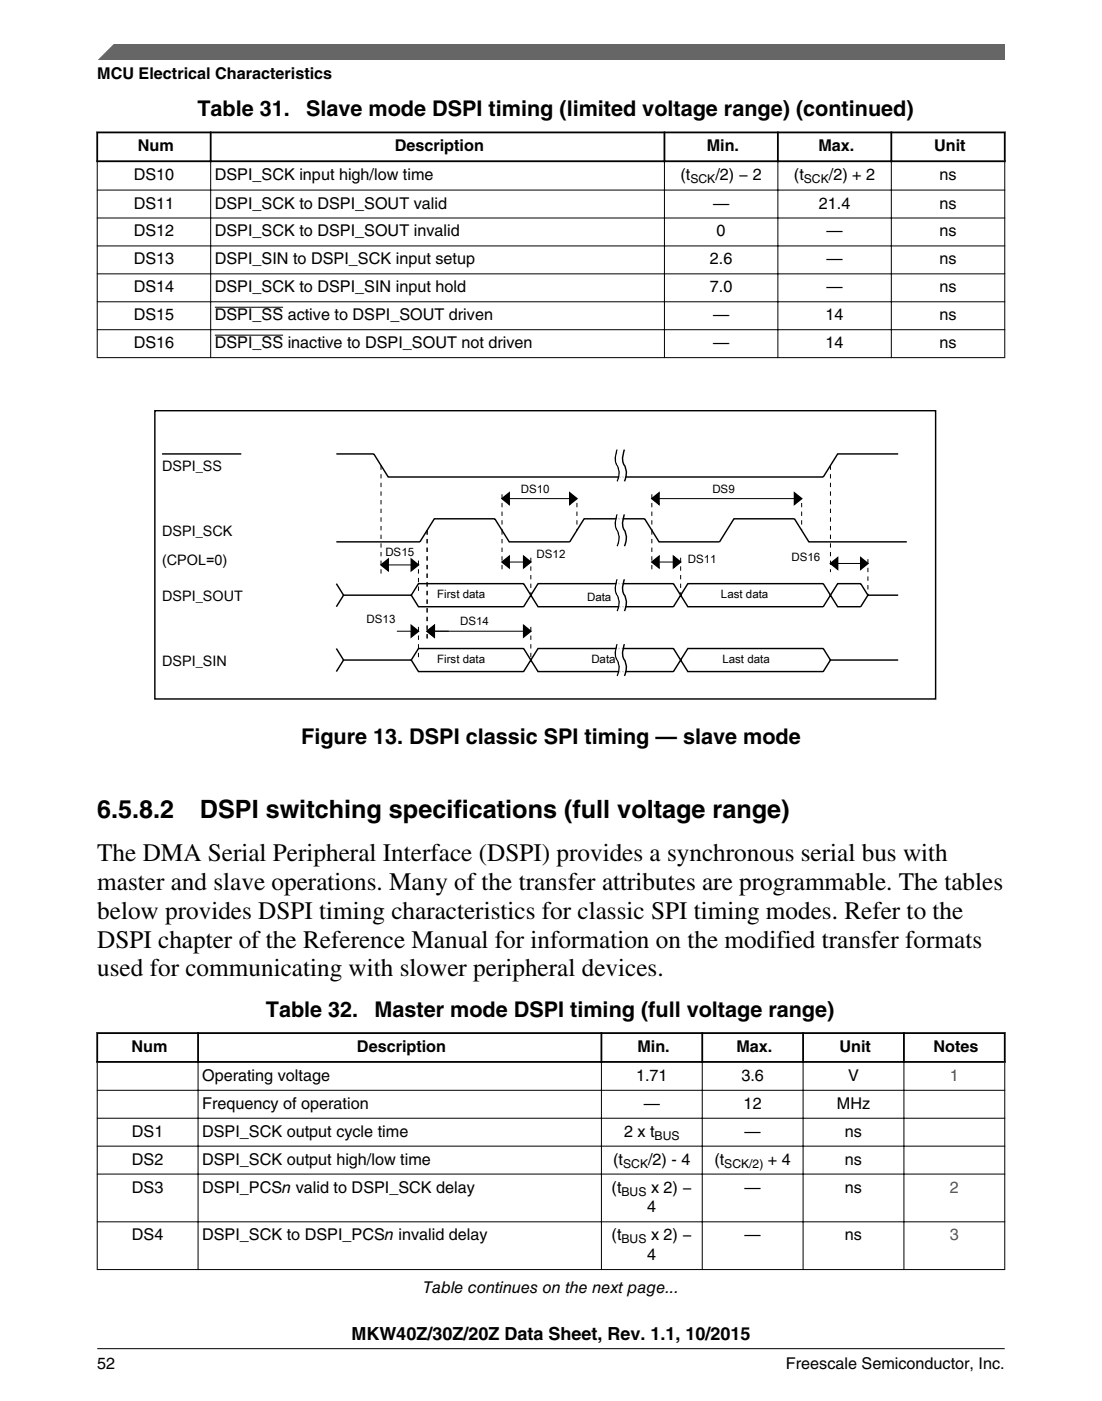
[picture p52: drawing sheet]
<svg xmlns="http://www.w3.org/2000/svg" width="216mm" height="274mm" viewBox="0 0 216 274" stroke-linecap="round" stroke-linejoin="round" font-family="sans-serif">
<defs><g id="words">
<g font-size="4.9">
<text x="19.1" y="160.1">6.5.8.2</text>
<text x="39.2" y="160.1">DSPI switching specifications (full voltage range)</text>
<text x="19.1" y="168.6">The DMA Serial Peripheral Interface (DSPI) provides a synchronous serial bus with</text>
<text x="19.1" y="174.3">master and slave operations. Many of the transfer attributes are programmable. The tables</text>
<text x="19.1" y="179.9">below provides DSPI timing characteristics for classic SPI timing modes. Refer to the</text>
<text x="19.1" y="185.5">DSPI chapter of the Reference Manual for information on the modified transfer formats</text>
<text x="19.1" y="191.2">used for communicating with slower peripheral devices.</text>
</g>
<g font-size="4.2">
<text x="38.7" y="22.7">Table 31.</text>
<text x="60" y="22.7">Slave mode DSPI timing (limited voltage range) (continued)</text>
<text x="59" y="145.8">Figure 13. DSPI classic SPI timing — slave mode</text>
<text x="52.1" y="199.2">Table 32.</text>
<text x="73.4" y="199.2">Master mode DSPI timing (full voltage range)</text>
</g>
<text font-size="3.5" x="68.8" y="262.3">MKW40Z/30Z/20Z Data Sheet, Rev. 1.1, 10/2015</text>
<g font-size="3.2">
<text x="19" y="15.5">MCU Electrical Characteristics</text>
<text x="27" y="29.6">Num</text>
<text x="77.3" y="29.6">Description</text>
<text x="138.5" y="29.6">Min.</text>
<text x="160.3" y="29.6">Max.</text>
<text x="183" y="29.6">Unit</text>
<text x="26.2" y="35.3">DS10</text>
<text x="42.1" y="35.3">DSPI_SCK input high/low time</text>
<text x="133.3" y="35.3">(t</text>
<text x="140.2" y="35.3">/2) − 2</text>
<text x="155.5" y="35.3">(t</text>
<text x="162.4" y="35.3">/2) + 2</text>
<text x="184.1" y="35.3">ns</text>
<text x="26.2" y="40.8">DS11</text>
<text x="42.1" y="40.8">DSPI_SCK to DSPI_SOUT valid</text>
<text x="139.7" y="40.8">—</text>
<text x="160.4" y="40.8">21.4</text>
<text x="184.1" y="40.8">ns</text>
<text x="26.2" y="46.3">DS12</text>
<text x="42.1" y="46.3">DSPI_SCK to DSPI_SOUT invalid</text>
<text x="140.4" y="46.3">0</text>
<text x="161.9" y="46.3">—</text>
<text x="184.1" y="46.3">ns</text>
<text x="26.2" y="51.8">DS13</text>
<text x="42.1" y="51.8">DSPI_SIN to DSPI_SCK input setup</text>
<text x="139.1" y="51.8">2.6</text>
<text x="161.9" y="51.8">—</text>
<text x="184.1" y="51.8">ns</text>
<text x="26.2" y="57.2">DS14</text>
<text x="42.1" y="57.2">DSPI_SCK to DSPI_SIN input hold</text>
<text x="139.1" y="57.2">7.0</text>
<text x="161.9" y="57.2">—</text>
<text x="184.1" y="57.2">ns</text>
<text x="26.2" y="62.7">DS15</text>
<text x="42.1" y="62.7">DSPI_SS active to DSPI_SOUT driven</text>
<text x="139.7" y="62.7">—</text>
<text x="161.7" y="62.7">14</text>
<text x="184.1" y="62.7">ns</text>
<text x="26.2" y="68.2">DS16</text>
<text x="42.1" y="68.2">DSPI_SS inactive to DSPI_SOUT not driven</text>
<text x="139.7" y="68.2">—</text>
<text x="161.7" y="68.2">14</text>
<text x="184.1" y="68.2">ns</text>
<text x="25.8" y="206">Num</text>
<text x="69.9" y="206">Description</text>
<text x="124.9" y="206">Min.</text>
<text x="144.3" y="206">Max.</text>
<text x="164.5" y="206">Unit</text>
<text x="182.9" y="206">Notes</text>
<text x="39.6" y="211.6">Operating voltage</text>
<text x="124.6" y="211.6">1.71</text>
<text x="145.3" y="211.6">3.6</text>
<text x="166.2" y="211.6">V</text>
<text x="39.6" y="217.1">Frequency of operation</text>
<text x="126.1" y="217.1">—</text>
<text x="145.7" y="217.1">12</text>
<text x="164" y="217.1">MHz</text>
<text x="25.8" y="222.6">DS1</text>
<text x="39.6" y="222.6">DSPI_SCK output cycle time</text>
<text x="122.3" y="222.6">2 x t</text>
<text x="145.9" y="222.6">—</text>
<text x="165.5" y="222.6">ns</text>
<text x="25.8" y="228">DS2</text>
<text x="25.8" y="233.5">DS3</text>
<text x="39.6" y="228">DSPI_SCK output high/low time</text>
<text x="39.6" y="233.5">DSPI_PCSn valid to DSPI_SCK delay</text>
<text x="119.8" y="233.5">(t</text>
<text x="120.1" y="228">(t</text>
<text x="127" y="228">/2) - 4</text>
<text x="127.5" y="233.5">x 2) −</text>
<text x="140" y="228">(t</text>
<text x="145.9" y="233.5">—</text>
<text x="150.5" y="228">+ 4</text>
<text x="165.5" y="228">ns</text>
<text x="165.5" y="233.5">ns</text>
<text x="126.8" y="237.4">4</text>
<text x="25.8" y="242.8">DS4</text>
<text x="39.6" y="242.8">DSPI_SCK to DSPI_PCSn invalid delay</text>
<text x="119.8" y="242.8">(t</text>
<text x="127.5" y="242.8">x 2) −</text>
<text x="145.9" y="242.8">—</text>
<text x="165.5" y="242.8">ns</text>
<text x="126.8" y="246.7">4</text>
<text x="82.9" y="253.3">Table continues on the next page...</text>
<text x="19.1" y="268">52</text>
<text x="154" y="268">Freescale Semiconductor, Inc.</text>
</g>
<g font-size="3.2" fill="#00f">
<text x="186.1" y="211.6">1</text>
<text x="186.1" y="233.5">2</text>
<text x="186.1" y="242.8">3</text>
</g>
<g font-size="2.8">
<text x="31.7" y="92.3">DSPI_SS</text>
<text x="31.7" y="105">DSPI_SCK</text>
<text x="31.7" y="110.6">(CPOL=0)</text>
<text x="31.7" y="117.7">DSPI_SOUT</text>
<text x="31.7" y="130.4">DSPI_SIN</text>
</g>
<g font-size="2.4">
<text x="135.3" y="35.9">SCK</text>
<text x="157.5" y="35.9">SCK</text>
<text x="128.3" y="223.2">BUS</text>
<text x="122.1" y="228.7">SCK</text>
<text x="141.9" y="228.7">SCK/2)</text>
<text x="121.8" y="234.1">BUS</text>
<text x="121.8" y="243.5">BUS</text>
</g>
<g font-size="2.3">
<text x="102" y="96.5">DS10</text>
<text x="139.6" y="96.5">DS9</text>
<text x="75.5" y="108.9">DS15</text>
<text x="105.1" y="109.2">DS12</text>
<text x="134.8" y="110.3">DS11</text>
<text x="155.1" y="109.8">DS16</text>
<text x="85.7" y="117.1">First data</text>
<text x="115" y="117.7">Data</text>
<text x="141.3" y="117.1">Last data</text>
<text x="71.8" y="121.9">DS13</text>
<text x="90.2" y="122.5">DS14</text>
<text x="85.7" y="129.8">First data</text>
<text x="115.9" y="129.8">Data</text>
<text x="141.5" y="129.8">Last data</text>
</g>
</g></defs>
<path d="M42.1 60.2h13.4" fill="none" stroke="#000" stroke-width=".2"/>
<g fill="#fff">
<path d="M130.3 59.2h22v5.3h-22z" fill-rule="evenodd"/>
<path d="M152.5 59.2h22v5.3h-22z" fill-rule="evenodd"/>
<path d="M174.7 59.2h22.1v5.3h-22.1z" fill-rule="evenodd"/>
<path d="M19.1 64.6h22.1v5.3h-22.1z" fill-rule="evenodd"/>
<path d="M41.4 64.6h88.7v5.3h-88.7z" fill-rule="evenodd"/>
</g>
<path d="M42.1 65.6h13.4" fill="none" stroke="#000" stroke-width=".2"/>
<g fill="#fff">
<path d="M130.3 64.6h22v5.3h-22z" fill-rule="evenodd"/>
<path d="M152.5 64.6h22v5.3h-22z" fill-rule="evenodd"/>
<path d="M174.7 64.6h22.1v5.3h-22.1z" fill-rule="evenodd"/>
</g>
<path d="M18.9 25.9h178.1M18.9 31.6h178.1M19 25.8v5.9M41.3 25.8v5.9M130.2 25.8v5.9M152.4 25.8v5.9M174.6 25.8v5.9M196.8 25.8v5.9" fill="none" stroke="#000" stroke-width=".35"/>
<g fill="none" stroke="#000" stroke-width=".2">
<path d="M19 37.2h177.9M19 31.7v38.4M41.3 31.4v38.7M130.2 31.4v38.7M152.4 31.4v38.7M174.6 31.4v38.7M196.8 31.7v38.4M19 42.7h177.9M19 48.2h177.9M19 53.6h177.9M19 59.1h177.9M19 64.6h177.9"/>
<path d="M19 70h177.9M98.4 97.6h14.6M127.7 97.6h29.4M74.6 110.6h7.4M98.4 110h5.6M127.7 110h5.6M162.7 110.3h7.3M77.8 123.6h4.2M83.7 123.6h20.3"/>
</g>
<g fill="none" stroke="#000" stroke-width=".28">
<path d="M30.3 80.4h153v56.5h-153zM31.7 88.9h15.6M65.9 88.9h7.3l2.9 4.5h85.2l2.8-4.5h11.9M98.4 97.6l1.4-1.1v2.3zM111.6 96.5l1.4 1.1-1.4 1.2zM120.9 88a3.4 3.4 0 0 0 .2 3.5 3.6 3.6 0 0 1-.2 2.7M122.3 88a3.4 3.4 0 0 0 .2 3.5 3.6 3.6 0 0 1-.2 2.7M127.7 97.6l1.4-1.1v2.3zM155.6 96.5l1.5 1.1-1.5 1.2zM65.9 106.1h16.4l2.8-4.5h11.8l2.9 4.5h11.8l2.8-4.5h11.9l2.8 4.5h11.9l2.8-4.5h11.8l2.9 4.5h19.2M65.9 114.3l1.4 2.2M74.6 110.6l1.5-1.1v2.2z"/>
<path d="M80.6 109.5l1.4 1.1-1.4 1.1zM80.6 116.5h-13.3l-1.4 2.3M80.6 116.5l1.4 2.3h20.6l2.8-4.5h26.5l2.9 4.5h26.5l2.8-4.5h4.5l1.4 2.2M80.6 116.5l1.4-2.2h20.6l2.8 4.5h26.5l2.9-4.5h26.5l2.8 4.5h4.5l1.4-2.3h6M98.4 110l1.4-1.1v2.3zM102.6 108.9l1.4 1.1-1.4 1.2zM120.9 100.7a3.4 3.4 0 0 0 .2 3.5 3.6 3.6 0 0 1-.2 2.7M120.9 113.4a3.4 3.4 0 0 0 .2 3.5 3.6 3.6 0 0 1-.2 2.7M122.3 100.7a3.4 3.4 0 0 0 .2 3.5 3.6 3.6 0 0 1-.2 2.7M122.3 113.4a3.4 3.4 0 0 0 .2 3.5 3.6 3.6 0 0 1-.2 2.7M127.7 110l1.4-1.1v2.3zM131.9 108.9l1.4 1.1-1.4 1.2z"/>
<path d="M162.7 110.3l1.4-1.1v2.3zM168.6 109.2l1.4 1.1-1.4 1.2zM65.9 127l1.4 2.2M80.6 122.5l1.4 1.1-1.4 1.1zM80.6 129.2h-13.3l-1.4 2.3M80.6 129.2l1.4 2.3h20.6l2.8-4.5h26.5l2.9 4.5h26.5l1.4-2.3h13.3M80.6 129.2l1.4-2.2h20.6l2.8 4.5h26.5l2.9-4.5h26.5l1.4 2.2M83.7 123.6l1.4-1.1v2.2zM102.6 122.5l1.4 1.1-1.4 1.1zM120.9 126.1a3.4 3.4 0 0 0 .2 3.5 3.6 3.6 0 0 1-.2 2.7M122.3 126.1a3.4 3.4 0 0 0 .2 3.5 3.6 3.6 0 0 1-.2 2.7"/>
</g>
<g fill="#000">
<path d="M98.4 97.6l1.4-1.1v2.3zM111.6 96.5l1.4 1.1-1.4 1.2zM127.7 97.6l1.4-1.1v2.3zM155.6 96.5l1.5 1.1-1.5 1.2zM74.6 110.6l1.5-1.1v2.2zM80.6 109.5l1.4 1.1-1.4 1.1zM98.4 110l1.4-1.1v2.3zM102.6 108.9l1.4 1.1-1.4 1.2zM127.7 110l1.4-1.1v2.3zM131.9 108.9l1.4 1.1-1.4 1.2zM162.7 110.3l1.4-1.1v2.3zM168.6 109.2l1.4 1.1-1.4 1.2z"/>
<path d="M80.6 122.5l1.4 1.1-1.4 1.1zM83.7 123.6l1.4-1.1v2.2zM102.6 122.5l1.4 1.1-1.4 1.1z"/>
</g>
<g fill="none" stroke="#000" stroke-width=".2" stroke-dasharray=".8 .8" stroke-linecap="butt">
<path d="M74.6 91.1v21.2M98.4 96.8v7M113 98.5v5.3M127.7 96.8v7M157.1 98.5v5.3M162.7 91.1v20.9M82 109.8v6.7M83.7 103.8v21.5M98.4 103.8v7.9M104 109.2v7.3M127.7 103.8v7.9M133.3 109.2v7.3"/>
<path d="M170 109.5v7M82 122.7v6.5M104 122.7v6.5"/>
</g>
<g fill="none" stroke="#fff" stroke-width=".28">
<path d="M121.2 88a3.4 3.4 0 0 0 .2 3.5 3.6 3.6 0 0 1-.2 2.7M121.5 88a3.4 3.4 0 0 0 .2 3.5 3.6 3.6 0 0 1-.2 2.7M121.8 88a3.4 3.4 0 0 0 .2 3.5 3.6 3.6 0 0 1-.2 2.7M122.1 88a3.4 3.4 0 0 0 .1 3.5 3.6 3.6 0 0 1-.1 2.7M121.2 100.7a3.4 3.4 0 0 0 .2 3.5 3.6 3.6 0 0 1-.2 2.7M121.2 113.4a3.4 3.4 0 0 0 .2 3.5 3.6 3.6 0 0 1-.2 2.7M121.5 100.7a3.4 3.4 0 0 0 .2 3.5 3.6 3.6 0 0 1-.2 2.7M121.5 113.4a3.4 3.4 0 0 0 .2 3.5 3.6 3.6 0 0 1-.2 2.7M121.8 100.7a3.4 3.4 0 0 0 .2 3.5 3.6 3.6 0 0 1-.2 2.7M121.8 113.4a3.4 3.4 0 0 0 .2 3.5 3.6 3.6 0 0 1-.2 2.7M122.1 100.7a3.4 3.4 0 0 0 .1 3.5 3.6 3.6 0 0 1-.1 2.7M122.1 113.4a3.4 3.4 0 0 0 .1 3.5 3.6 3.6 0 0 1-.1 2.7"/>
<path d="M121.2 126.1a3.4 3.4 0 0 0 .2 3.5 3.6 3.6 0 0 1-.2 2.7M121.5 126.1a3.4 3.4 0 0 0 .2 3.5 3.6 3.6 0 0 1-.2 2.7M121.8 126.1a3.4 3.4 0 0 0 .2 3.5 3.6 3.6 0 0 1-.2 2.7M122.1 126.1a3.4 3.4 0 0 0 .1 3.5 3.6 3.6 0 0 1-.1 2.7"/>
</g>
<g fill="#fff">
<path d="M19 195.6h177.8v58.7h-177.8z" fill-rule="evenodd"/>
<path d="M19.2 202.5h19.4v5.3h-19.4z" fill-rule="evenodd"/>
<path d="M39 202.5h78.7v5.3h-78.7z" fill-rule="evenodd"/>
<path d="M118 202.5h19.4v5.3h-19.4z" fill-rule="evenodd"/>
<path d="M137.8 202.5h19.4v5.3h-19.4z" fill-rule="evenodd"/>
<path d="M157.5 202.5h19.4v5.3h-19.4z" fill-rule="evenodd"/>
<path d="M177.3 202.5h19.4v5.3h-19.4z" fill-rule="evenodd"/>
<path d="M19.1 208.1h19.6v5.3h-19.6z" fill-rule="evenodd"/>
<path d="M38.9 208.1h78.8v5.3h-78.8z" fill-rule="evenodd"/>
<path d="M117.9 208.1h19.6v5.3h-19.6z" fill-rule="evenodd"/>
<path d="M137.7 208.1h19.6v5.3h-19.6z" fill-rule="evenodd"/>
<path d="M157.4 208.1h19.6v5.3h-19.6z" fill-rule="evenodd"/>
<path d="M177.2 208.1h19.6v5.3h-19.6z" fill-rule="evenodd"/>
<path d="M19.1 213.6h19.6v5.3h-19.6z" fill-rule="evenodd"/>
<path d="M38.9 213.6h78.8v5.3h-78.8z" fill-rule="evenodd"/>
<path d="M117.9 213.6h19.6v5.3h-19.6z" fill-rule="evenodd"/>
<path d="M137.7 213.6h19.6v5.3h-19.6z" fill-rule="evenodd"/>
<path d="M157.4 213.6h19.6v5.3h-19.6z" fill-rule="evenodd"/>
<path d="M177.2 213.6h19.6v5.3h-19.6z" fill-rule="evenodd"/>
<path d="M19.1 219h19.6v5.3h-19.6z" fill-rule="evenodd"/>
<path d="M38.9 219h78.8v5.3h-78.8z" fill-rule="evenodd"/>
<path d="M117.9 219h19.6v5.3h-19.6z" fill-rule="evenodd"/>
<path d="M137.7 219h19.6v5.3h-19.6z" fill-rule="evenodd"/>
<path d="M157.4 219h19.6v5.3h-19.6z" fill-rule="evenodd"/>
<path d="M177.2 219h19.6v5.3h-19.6z" fill-rule="evenodd"/>
<path d="M19.1 224.5h19.6v5.3h-19.6z" fill-rule="evenodd"/>
<path d="M38.9 224.5h78.8v5.3h-78.8z" fill-rule="evenodd"/>
<path d="M117.9 224.5h19.6v5.3h-19.6z" fill-rule="evenodd"/>
<path d="M137.7 224.5h19.6v5.3h-19.6z" fill-rule="evenodd"/>
<path d="M157.4 224.5h19.6v5.3h-19.6z" fill-rule="evenodd"/>
<path d="M177.2 224.5h19.6v5.3h-19.6z" fill-rule="evenodd"/>
<path d="M19.1 230h19.6v9.1h-19.6z" fill-rule="evenodd"/>
<path d="M38.9 230h78.8v9.1h-78.8z" fill-rule="evenodd"/>
<path d="M117.9 230h19.6v9.1h-19.6z" fill-rule="evenodd"/>
<path d="M137.7 230h19.6v9.1h-19.6z" fill-rule="evenodd"/>
<path d="M157.4 230h19.6v9.1h-19.6z" fill-rule="evenodd"/>
<path d="M177.2 230h19.6v9.1h-19.6z" fill-rule="evenodd"/>
<path d="M19.1 239.3h19.6v9.2h-19.6z" fill-rule="evenodd"/>
<path d="M38.9 239.3h78.8v9.2h-78.8z" fill-rule="evenodd"/>
<path d="M117.9 239.3h19.6v9.2h-19.6z" fill-rule="evenodd"/>
<path d="M137.7 239.3h19.6v9.2h-19.6z" fill-rule="evenodd"/>
<path d="M157.4 239.3h19.6v9.2h-19.6z" fill-rule="evenodd"/>
<path d="M177.2 239.3h19.6v9.2h-19.6z" fill-rule="evenodd"/>
</g>
<path d="M18.9 202.3h178.1M18.9 207.9h178.1M19 202.1v6M38.8 202.1v6M117.8 202.1v6M137.6 202.1v6M157.3 202.1v6M177.1 202.1v6M196.8 202.1v6" fill="none" stroke="#000" stroke-width=".35"/>
<g fill="none" stroke="#000" stroke-width=".2">
<path d="M19 213.5h177.9M19 219h177.9M19 208.1v40.6M38.8 207.7v41M117.8 207.7v41M137.6 207.7v41M157.3 207.7v41M177.1 207.7v41M196.8 208.1v40.6M19 224.4h177.9M19 229.9h177.9M19 239.2h177.9"/>
<path d="M19 248.6h177.9"/>
</g>
<path d="M19 11.7l5.7-3.1 172.2 .1v3z" fill="#666"/>
<path d="M22.5 8.6l-3.1 3.1" fill="none" stroke="#666" stroke-width=".28"/>
<path d="M19 264.1h177.8" fill="none" stroke="#000" stroke-width=".2"/>
<use href="#words"/>
</svg>
